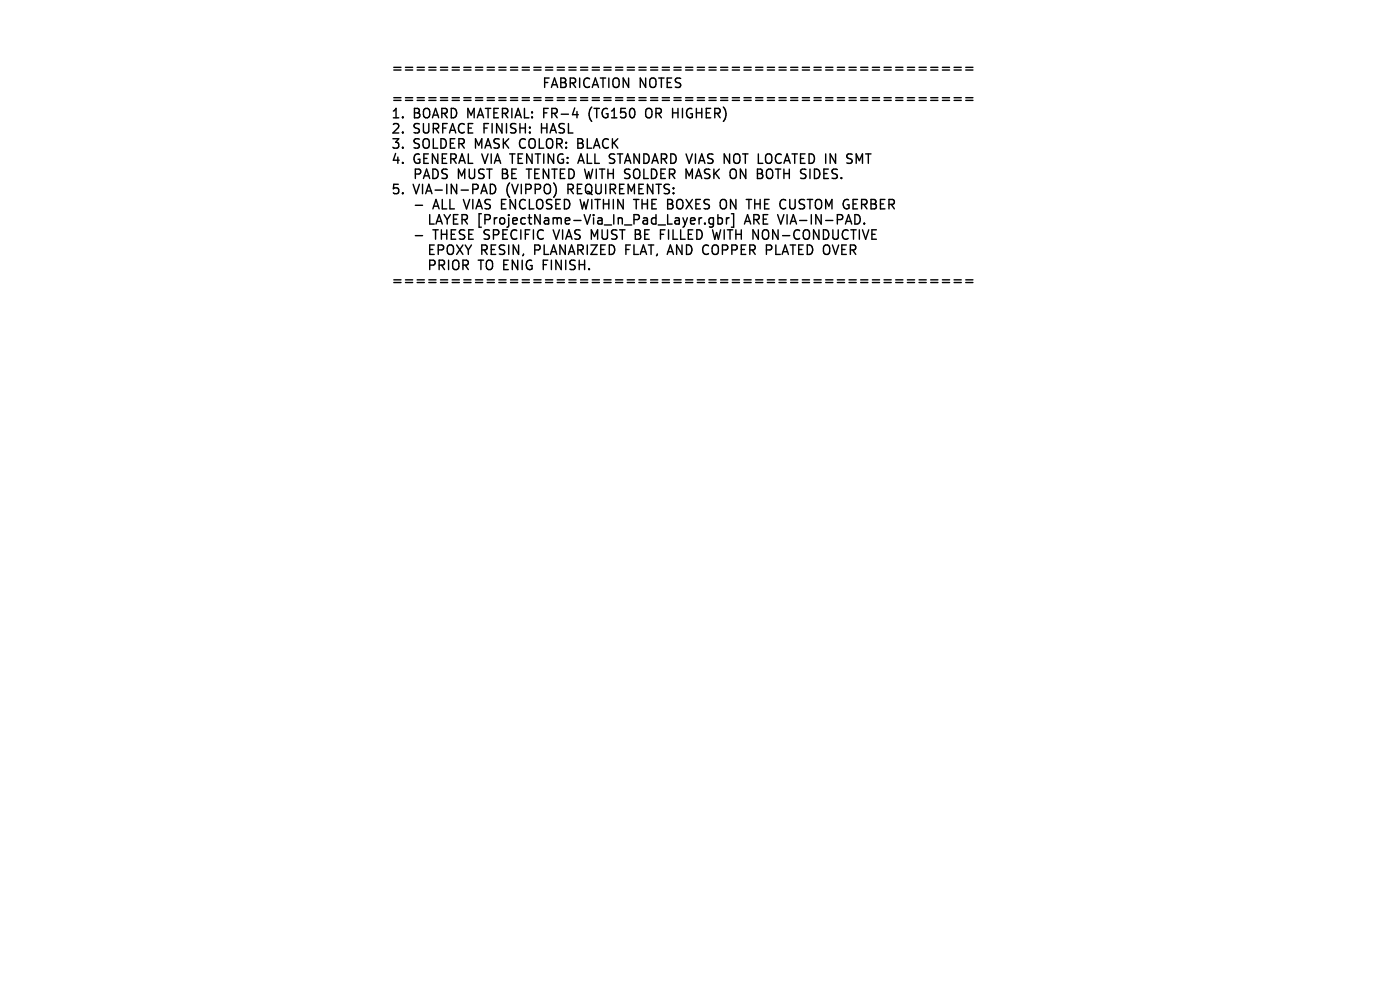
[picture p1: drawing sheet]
<svg xmlns="http://www.w3.org/2000/svg" width="297mm" height="210mm" viewBox="0 0 297 210" stroke-linecap="round" stroke-linejoin="round" font-family="sans-serif">
<defs><g id="words">
<g font-size="2.8">
<text x="82.9" y="15.6">==================================================</text>
<text x="82.9" y="22">==================================================</text>
<text x="125.4" y="18.8">FABRICATION NOTES</text>
<text x="82.9" y="25.3">1.</text>
<text x="82.9" y="28.5">2.</text>
<text x="87.8" y="25.3">BOARD MATERIAL: FR-4</text>
<text x="87.8" y="28.5">SURFACE FINISH:</text>
<text x="115.7" y="28.5">HASL</text>
<text x="126.3" y="25.3">(TG150</text>
<text x="138.9" y="25.3">OR HIGHER)</text>
<text x="82.9" y="31.7">3.</text>
<text x="82.9" y="34.9">4.</text>
<text x="87.8" y="31.7">SOLDER MASK COLOR: BLACK</text>
<text x="87.8" y="34.9">GENERAL VIA TENTING: ALL STANDARD VIAS NOT LOCATED IN</text>
<text x="184.1" y="34.9">SMT</text>
<text x="82.9" y="41.4">5.</text>
<text x="87.8" y="41.4">VIA-IN-PAD</text>
<text x="88.9" y="38.1">PADS MUST BE</text>
<text x="107.9" y="41.4">(VIPPO)</text>
<text x="114.3" y="38.1">TENTED WITH SOLDER MASK ON</text>
<text x="121.3" y="41.4">REQUIREMENTS:</text>
<text x="165.5" y="38.1">BOTH SIDES.</text>
<text x="88.9" y="44.6">-</text>
<text x="93" y="47.8">LAYER</text>
<text x="93.4" y="44.6">ALL VIAS ENCLOSED WITHIN</text>
<text x="103.9" y="47.8">[ProjectName-Via_In_Pad_Layer.gbr]</text>
<text x="138" y="44.6">THE BOXES</text>
<text x="157.2" y="44.6">ON</text>
<text x="161" y="47.8">ARE VIA-IN-PAD.</text>
<text x="163.4" y="44.6">THE CUSTOM GERBER</text>
<text x="88.9" y="51">-</text>
<text x="93.4" y="51">THESE SPECIFIC</text>
<text x="120" y="51">VIAS MUST BE</text>
<text x="143.9" y="51">FILLED</text>
<text x="155.7" y="51">WITH NON-CONDUCTIVE</text>
<text x="93" y="54.2">EPOXY RESIN,</text>
<text x="93" y="57.5">PRIOR</text>
<text x="104.1" y="57.5">TO ENIG</text>
<text x="116.3" y="54.2">PLANARIZED FLAT, AND COPPER</text>
<text x="118.6" y="57.5">FINISH.</text>
<text x="167.4" y="54.2">PLATED OVER</text>
<text x="82.9" y="60.7">==================================================</text>
</g>
</g></defs>
<g fill="none" stroke="#000" stroke-width=".3">
<path d="M115.5 17.5h.7M116.5 16.6h-1v2M117 18.6l.6-2 .7 2M117.2 18h.9M119 17.5h.6M119 16.6h.6l.3 .1 .1 .4-.4 .4a.53 .53 0 0 1 .5 .5 .53 .53 0 0 1-.4 .6h-.7zM121 17.6l.9-.1 .2-.3-.1-.5-.3-.1h-.7v2M121.4 17.6l.7 1M123 16.6v2M124.7 16.6a1.01 1.01 0 0 0-.9 1 1.01 1.01 0 0 0 .9 1M165.3 14.3h1.5M165.3 14.9h1.5"/>
<path d="M167.7 14.3h1.6M167.7 14.9h1.6M170.2 14.3h1.5M170.2 14.9h1.5M172.7 14.3h1.5M172.7 14.9h1.5M175.2 14.3h1.5M175.2 14.9h1.5M177.6 14.3h1.6M177.6 14.9h1.6M180.1 14.3h1.5M180.1 14.9h1.5"/>
<path d="M182.6 14.3h1.5M182.6 14.9h1.5M185.1 14.3h1.5M185.1 14.9h1.5M187.5 14.3h1.6M187.5 14.9h1.6M190 14.3h1.5M190 14.9h1.5M192.5 14.3h1.5M192.5 14.9h1.5M195 14.3h1.5M195 14.9h1.5"/>
<path d="M197.4 14.3h1.6M197.4 14.9h1.6M199.9 14.3h1.5M199.9 14.9h1.5M202.4 14.3h1.5M202.4 14.9h1.5M204.9 14.3h1.5M204.9 14.9h1.5M88.1 35.9v2M88.1 36.9h.8M104 39.1v2a1.03 1.03 0 0 0 1.1-.8 1.03 1.03 0 0 0-.6-1.2M114.9 26.2v2"/>
<path d="M114.9 27.2h1.1M120.5 39.1v2M125.4 22.8a2.35 2.35 0 0 0 0 2.9M138.2 23.3a.67 .67 0 0 0-.8-.3 .67 .67 0 0 0-.4 .7v.6a.67 .67 0 0 0 .4 .7 .67 .67 0 0 0 .8-.3M165.3 20.7h1.5M165.3 21.3h1.5M167.7 20.7h1.6M167.7 21.3h1.6M170.2 20.7h1.5M170.2 21.3h1.5M172.7 20.7h1.5M172.7 21.3h1.5"/>
<path d="M175.2 20.7h1.5M175.2 21.3h1.5M177.6 20.7h1.6M177.6 21.3h1.6M180.1 20.7h1.5M180.1 21.3h1.5M182.3 34.1l.7-1.4v2M182.6 20.7h1.5M182.6 21.3h1.5M185.1 20.7h1.5M185.1 21.3h1.5M187.5 20.7h1.6"/>
<path d="M187.5 21.3h1.6M190 20.7h1.5M190 21.3h1.5M192.5 20.7h1.5M192.5 21.3h1.5M195 20.7h1.5M195 21.3h1.5M197.4 20.7h1.6M197.4 21.3h1.6M199.9 20.7h1.5M199.9 21.3h1.5M202.4 20.7h1.5"/>
<path d="M202.4 21.3h1.5M204.9 20.7h1.5M204.9 21.3h1.5M91.2 45.5v2h.9M91.2 52.9h.6M91.8 44.3l.7-2 .7 2M91.8 48.7h1.2M92 43.7h1M92.1 52h-.9v2h.9M92.3 55.6l-.4-.4h-.7v2M92.3 55.9l-.4 .3h-.7M92.4 48.7v2"/>
<path d="M102.9 46.6h.7M115.4 52v2h1M118.7 48.7l-.7 2M120.5 40.1h.8M136.2 43.3h1.2M142.8 50.7h.9M154.1 46.2v1.3M154.3 48.7h1.1M154.7 46.2l-.4 .1-.2 .3M155 42.3l1.1 2v-2M155.6 45.3v2.9M157.9 47.5l.7-2 .7 2"/>
<path d="M158.1 47h1M159.9 46.6h.8M159.9 45.5v2M162.2 43.3h.7M163.2 42.3h-1v2h1M165.3 59.4h1.5M165.3 59.9h1.5M165.9 54l.7-2 .7 2M166.1 53.4h1M167.7 59.4h1.6M167.7 59.9h1.6M170.2 59.4h1.5"/>
<path d="M170.2 59.9h1.5M172.7 59.4h1.5M172.7 59.9h1.5M175.2 59.4h1.5M175.2 59.9h1.5M177.6 59.4h1.6M177.6 59.9h1.6M180.1 59.4h1.5M180.1 59.9h1.5M182.6 59.4h1.5M182.6 59.9h1.5M185.1 59.4h1.5"/>
<path d="M185.1 59.9h1.5M187.5 59.4h1.6M187.5 59.9h1.6M190 59.4h1.5M190 59.9h1.5M192.5 59.4h1.5M192.5 59.9h1.5M195 59.4h1.5M195 59.9h1.5M197.4 59.4h1.6M197.4 59.9h1.6M199.9 59.4h1.5"/>
<path d="M199.9 59.9h1.5M202.4 59.4h1.5M202.4 59.9h1.5M204.9 59.4h1.5M204.9 59.9h1.5"/>
</g>
<use href="#words"/>
</svg>
